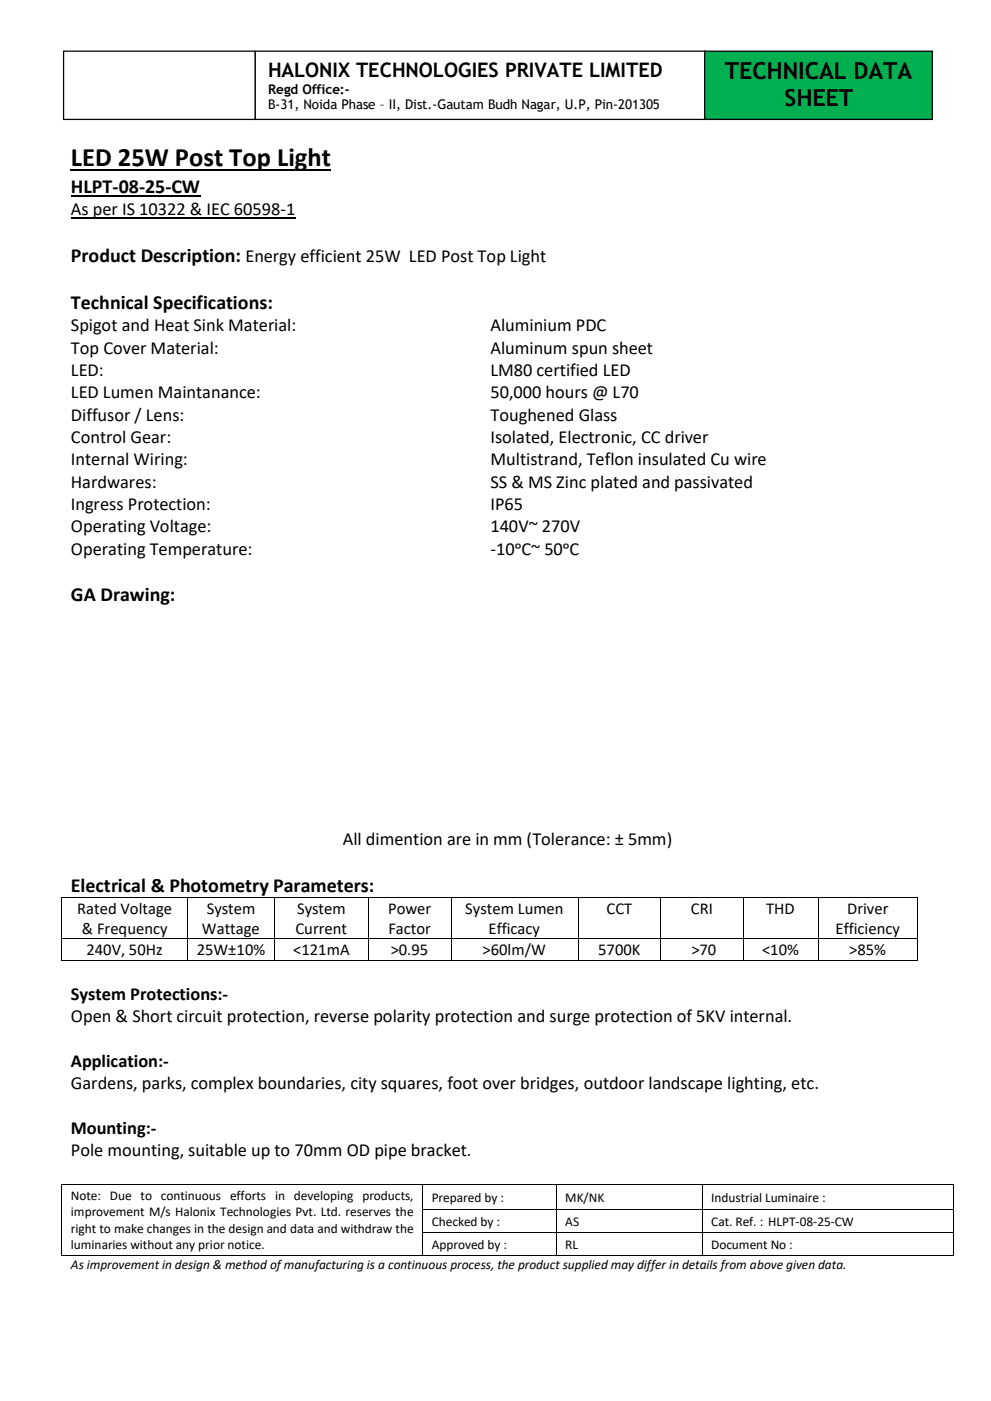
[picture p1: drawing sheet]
<svg xmlns="http://www.w3.org/2000/svg" width="210mm" height="297mm" viewBox="0 0 210 297" stroke-linecap="round" stroke-linejoin="round" font-family="sans-serif">
<defs><g id="words">
<text font-size="5.6" x="15" y="35.3">LED 25W Post Top Light</text>
<g font-size="5">
<text x="153.7" y="16.7">TECHNICAL DATA</text>
<text x="166.3" y="22.4">SHEET</text>
</g>
<g font-size="4.2">
<text x="56.8" y="16.3">HALONIX TECHNOLOGIES PRIVATE LIMITED</text>
<text x="15" y="40.9">HLPT-08-25-CW</text>
<text x="15" y="55.5">Product Description: Energy efficient 25W LED Post Top Light</text>
<text x="15" y="65.4">Technical Specifications:</text>
<text x="15" y="127.4">GA Drawing:</text>
<text x="15" y="189">Electrical &amp; Photometry Parameters:</text>
</g>
<g font-size="3.9">
<text x="15" y="45.6">As per IS 10322 &amp; IEC 60598-1</text>
<text x="15" y="70.2">Spigot and Heat Sink Material:</text>
<text x="104" y="70.2">Aluminium PDC</text>
<text x="15" y="74.9">Top Cover Material:</text>
<text x="104" y="74.9">Aluminum spun sheet</text>
<text x="15" y="79.7">LED:</text>
<text x="104" y="79.7">LM80 certified LED</text>
<text x="15" y="84.4">LED Lumen Maintanance:</text>
<text x="15" y="89.2">Diffusor / Lens:</text>
<text x="104" y="84.4">50,000 hours @ L70</text>
<text x="104" y="89.2">Toughened Glass</text>
<text x="15" y="93.9">Control Gear:</text>
<text x="104" y="93.9">Isolated, Electronic, CC driver</text>
<text x="15" y="98.6">Internal Wiring:</text>
<text x="104" y="98.6">Multistrand, Teflon insulated Cu wire</text>
<text x="15" y="103.4">Hardwares:</text>
<text x="104" y="103.4">SS &amp; MS Zinc plated and passivated</text>
<text x="15" y="108.1">Ingress Protection:</text>
<text x="15" y="112.8">Operating Voltage:</text>
<text x="104" y="108.1">IP65</text>
<text x="104" y="112.8">140V~ 270V</text>
<text x="15" y="117.6">Operating Temperature:</text>
<text x="104" y="117.6">-10ᵒC~ 50ᵒC</text>
<text x="72.7" y="179.1">All dimention are in mm (Tolerance: ± 5mm)</text>
<text x="15" y="211.9">System Protections:-</text>
<text x="15" y="216.7">Open &amp; Short circuit protection, reverse polarity protection and surge protection of 5KV internal.</text>
<text x="15" y="226.1">Application:-</text>
<text x="15" y="230.9">Gardens, parks, complex boundaries, city squares, foot over bridges, outdoor landscape lighting, etc.</text>
<text x="15" y="240.4">Mounting:-</text>
<text x="15" y="245.1">Pole mounting, suitable up to 70mm OD pipe bracket.</text>
</g>
<g font-size="3.5">
<text x="16.4" y="193.6">Rated Voltage</text>
<text x="17.4" y="197.9">&amp; Frequency</text>
<text x="42.8" y="197.9">Wattage</text>
<text x="43.8" y="193.6">System</text>
<text x="62.6" y="197.9">Current</text>
<text x="63" y="193.6">System</text>
<text x="82.3" y="193.6">Power</text>
<text x="82.3" y="197.9">Factor</text>
<text x="98.6" y="193.6">System Lumen</text>
<text x="103.6" y="197.9">Efficacy</text>
<text x="128.6" y="193.6">CCT</text>
<text x="146.5" y="193.6">CRI</text>
<text x="162.4" y="193.6">THD</text>
<text x="177.1" y="197.9">Efficiency</text>
<text x="179.6" y="193.6">Driver</text>
<text x="18.3" y="202.4">240V, 50Hz</text>
<text x="41.7" y="202.4">25W±10%</text>
<text x="62.2" y="202.4">&lt;121mA</text>
<text x="82.8" y="202.4">&gt;0.95</text>
<text x="102.3" y="202.4">&gt;60lm/W</text>
<text x="126.8" y="202.4">5700K</text>
<text x="146.6" y="202.4">&gt;70</text>
<text x="161.5" y="202.4">&lt;10%</text>
<text x="180" y="202.4">&gt;85%</text>
</g>
<g font-size="2.8">
<text x="56.8" y="19.9">Regd Office:-</text>
<text x="56.8" y="23.2">B-31, Noida Phase – II, Dist.-Gautam Budh Nagar, U.P, Pin-201305</text>
<text x="15" y="254.3">Note: Due to continuous efforts in developing products,</text>
<text x="15" y="257.8">improvement M/s Halonix Technologies Pvt. Ltd. reserves the</text>
<text x="91.5" y="254.7">Prepared by :</text>
<text x="119.8" y="254.7">MK/NK</text>
<text x="150.7" y="254.7">Industrial Luminaire :</text>
<text x="15" y="261.2">right to make changes in the design and data and withdraw the</text>
<text x="91.5" y="259.8">Checked by :</text>
<text x="119.8" y="259.8">AS</text>
<text x="150.7" y="259.8">Cat. Ref. : HLPT-08-25-CW</text>
<text x="15" y="264.7">luminaries without any prior notice.</text>
<text x="15" y="268.9">As improvement in design &amp; method of manufacturing is a continuous process, the product supplied may differ in details from above given data.</text>
<text x="91.5" y="264.7">Approved by :</text>
<text x="119.8" y="264.7">RL</text>
<text x="150.7" y="264.7">Document No :</text>
</g>
</g></defs>
<path d="M15 36.1h55.2" fill="none" stroke="#000" stroke-width=".38"/>
<path d="M15 41.5h27.4" fill="none" stroke="#000" stroke-width=".3"/>
<path d="M15 46.2h47.6" fill="none" stroke="#000" stroke-width=".25"/>
<g fill="#000">
<path d="M13 190.1h.2v.2h-.2z" fill-rule="evenodd"/>
<path d="M13 190.1h.2v.2h-.2z" fill-rule="evenodd"/>
<path d="M13 198.9h.2v.2h-.2z" fill-rule="evenodd"/>
<path d="M39.7 190.1h.2v.2h-.2z" fill-rule="evenodd"/>
<path d="M39.7 198.9h.2v.2h-.2z" fill-rule="evenodd"/>
<path d="M58.1 190.1h.2v.2h-.2z" fill-rule="evenodd"/>
<path d="M58.1 198.9h.2v.2h-.2z" fill-rule="evenodd"/>
<path d="M78 190.1h.2v.2h-.2z" fill-rule="evenodd"/>
<path d="M78 198.9h.2v.2h-.2z" fill-rule="evenodd"/>
<path d="M95.5 190.1h.2v.2h-.2z" fill-rule="evenodd"/>
<path d="M95.5 198.9h.2v.2h-.2z" fill-rule="evenodd"/>
<path d="M122.5 190.1h.2v.2h-.2z" fill-rule="evenodd"/>
<path d="M122.5 198.9h.2v.2h-.2z" fill-rule="evenodd"/>
<path d="M140 190.1h.1v.2h-.1z" fill-rule="evenodd"/>
<path d="M140 198.9h.1v.2h-.1z" fill-rule="evenodd"/>
<path d="M157.5 190.1h.2v.2h-.2z" fill-rule="evenodd"/>
<path d="M157.5 198.9h.2v.2h-.2z" fill-rule="evenodd"/>
<path d="M173.4 190.1h.2v.2h-.2z" fill-rule="evenodd"/>
<path d="M173.4 198.9h.2v.2h-.2z" fill-rule="evenodd"/>
<path d="M194.4 190.1h.1v.2h-.1z" fill-rule="evenodd"/>
<path d="M194.4 190.1h.1v.2h-.1z" fill-rule="evenodd"/>
<path d="M194.4 198.9h.1v.2h-.1z" fill-rule="evenodd"/>
<path d="M13 203.4h.2v.2h-.2z" fill-rule="evenodd"/>
<path d="M13 203.4h.2v.2h-.2z" fill-rule="evenodd"/>
<path d="M39.7 203.4h.2v.2h-.2z" fill-rule="evenodd"/>
<path d="M58.1 203.4h.2v.2h-.2z" fill-rule="evenodd"/>
<path d="M78 203.4h.2v.2h-.2z" fill-rule="evenodd"/>
<path d="M95.5 203.4h.2v.2h-.2z" fill-rule="evenodd"/>
<path d="M122.5 203.4h.2v.2h-.2z" fill-rule="evenodd"/>
<path d="M140 203.4h.1v.2h-.1z" fill-rule="evenodd"/>
<path d="M157.5 203.4h.2v.2h-.2z" fill-rule="evenodd"/>
<path d="M173.4 203.4h.2v.2h-.2z" fill-rule="evenodd"/>
<path d="M194.4 203.4h.1v.2h-.1z" fill-rule="evenodd"/>
<path d="M194.4 203.4h.1v.2h-.1z" fill-rule="evenodd"/>
<path d="M13 250.9h.2v.2h-.2z" fill-rule="evenodd"/>
<path d="M13 250.9h.2v.2h-.2z" fill-rule="evenodd"/>
<path d="M13 256.3h.2v.2h-.2z" fill-rule="evenodd"/>
<path d="M89.6 250.9h.1v.2h-.1z" fill-rule="evenodd"/>
<path d="M89.6 256.3h.1v.2h-.1z" fill-rule="evenodd"/>
<path d="M117.9 250.9h.2v.2h-.2z" fill-rule="evenodd"/>
<path d="M117.9 256.3h.2v.2h-.2z" fill-rule="evenodd"/>
<path d="M148.8 250.9h.1v.2h-.1z" fill-rule="evenodd"/>
<path d="M148.8 256.3h.1v.2h-.1z" fill-rule="evenodd"/>
<path d="M201.9 250.9h.2v.2h-.2z" fill-rule="evenodd"/>
<path d="M201.9 250.9h.2v.2h-.2z" fill-rule="evenodd"/>
<path d="M201.9 256.3h.2v.2h-.2z" fill-rule="evenodd"/>
<path d="M13 261.2h.2v.2h-.2z" fill-rule="evenodd"/>
<path d="M13 266h.2v.2h-.2z" fill-rule="evenodd"/>
<path d="M13 266h.2v.2h-.2z" fill-rule="evenodd"/>
<path d="M89.6 261.2h.1v.2h-.1z" fill-rule="evenodd"/>
<path d="M89.6 266h.1v.2h-.1z" fill-rule="evenodd"/>
<path d="M117.9 261.2h.2v.2h-.2z" fill-rule="evenodd"/>
<path d="M117.9 266h.2v.2h-.2z" fill-rule="evenodd"/>
<path d="M148.8 261.2h.1v.2h-.1z" fill-rule="evenodd"/>
<path d="M148.8 266h.1v.2h-.1z" fill-rule="evenodd"/>
<path d="M201.9 261.2h.2v.2h-.2z" fill-rule="evenodd"/>
<path d="M201.9 266h.2v.2h-.2z" fill-rule="evenodd"/>
<path d="M201.9 266h.2v.2h-.2z" fill-rule="evenodd"/>
</g>
<g fill="none" stroke="#000" stroke-width=".21">
<path d="M13.1 190.3v8.6M13.1 199.1v4.3M13.2 190.2h26.5M13.2 199h26.5M39.8 190.3v8.6M39.8 199.1v4.3M39.9 190.2h18.2M39.9 199h18.2M58.2 190.3v8.6M58.2 199.1v4.3M58.3 190.2h19.7M58.3 199h19.7"/>
<path d="M78.1 190.3v8.6M78.1 199.1v4.3M78.2 190.2h17.3M78.2 199h17.3M95.6 190.3v8.6M95.6 199.1v4.3M95.7 190.2h26.8M95.7 199h26.8M122.6 190.3v8.6M122.6 199.1v4.3M122.7 190.2h17.3M122.7 199h17.3"/>
<path d="M140.1 190.3v8.6M140.1 199.1v4.3M140.1 190.2h17.4M140.1 199h17.4M157.6 190.3v8.6M157.6 199.1v4.3M157.7 190.2h15.7M157.7 199h15.7M173.5 190.3v8.6M173.5 199.1v4.3M173.6 190.2h20.8M173.6 199h20.8"/>
<path d="M194.4 190.3v8.6M194.4 199.1v4.3M13.2 203.5h26.5M39.9 203.5h18.2M58.3 203.5h19.7M78.2 203.5h17.3M95.7 203.5h26.8M122.7 203.5h17.3M140.1 203.5h17.4M157.7 203.5h15.7M173.6 203.5h20.8M13.1 251.1v5.2"/>
<path d="M13.1 256.5v4.7M13.2 251h76.4M89.6 251.1v5.2M89.6 256.5v4.7M89.7 251h28.2M89.7 256.4h28.2M118 251.1v5.2M118 256.5v4.7M118.1 251h30.7M118.1 256.4h30.7M148.8 251.1v5.2M148.8 256.5v4.7"/>
<path d="M148.9 251h53M148.9 256.4h53M202 251.1v5.2M202 256.5v4.7M13.1 261.4v4.6M13.2 266.1h76.4M89.6 261.4v4.6M89.7 261.3h28.2M89.7 266.1h28.2M118 261.4v4.6M118.1 261.3h30.7M118.1 266.1h30.7"/>
<path d="M148.8 261.4v4.6M148.9 261.3h53M148.9 266.1h53M202 261.4v4.6"/>
</g>
<path d="M149.4 10.8h48.2v14.5h-48.2z" fill-rule="evenodd" fill="#00b050"/>
<path d="M149.4 10.8h48.2v14.5h-48.2z" fill="none" stroke="#000" stroke-width=".26"/>
<path d="M13.5 10.8h40.6v14.5h-40.6z" fill-rule="evenodd" fill="#fff"/>
<path d="M13.5 10.8h40.6v14.5h-40.6z" fill="none" stroke="#000" stroke-width=".26"/>
<path d="M54.1 10.8h95.3v14.5h-95.3z" fill-rule="evenodd" fill="#fff"/>
<path d="M54.1 10.8h95.3v14.5h-95.3z" fill="none" stroke="#000" stroke-width=".26"/>
<use href="#words"/>
</svg>
